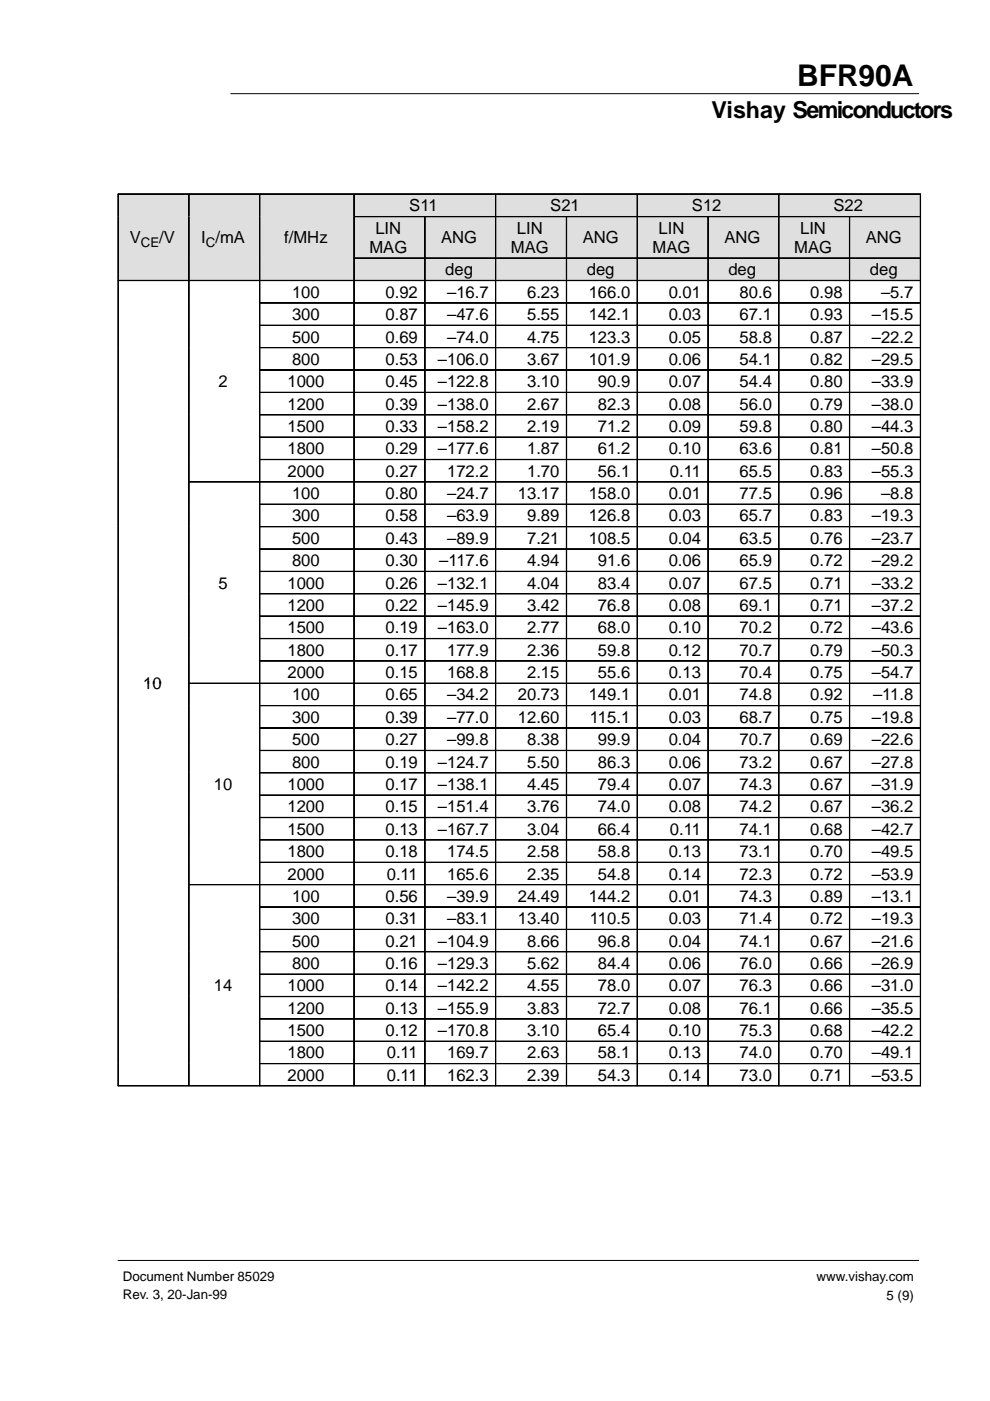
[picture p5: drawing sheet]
<svg xmlns="http://www.w3.org/2000/svg" width="210mm" height="297mm" viewBox="0 0 210 297" stroke-linecap="round" stroke-linejoin="round" font-family="sans-serif">
<defs><g id="words">
<text font-size="6.3" x="169" y="18.2">BFR90A</text>
<text font-size="4.9" x="150.8" y="25">Vishay Semiconductors</text>
<g font-size="3.5">
<text x="86.8" y="44.8">S11</text>
<text x="116.7" y="44.8">S21</text>
<text x="146.7" y="44.8">S12</text>
<text x="176.7" y="44.8">S22</text>
<text x="27.5" y="51.6">V</text>
<text x="33.8" y="51.6">/V</text>
<text x="42.7" y="51.6">I /mA</text>
<text x="60.3" y="51.6">f/MHz</text>
<text x="78.3" y="53.7">MAG</text>
<text x="79.6" y="49.6">LIN</text>
<text x="93.5" y="51.6">ANG</text>
<text x="108.3" y="53.7">MAG</text>
<text x="109.6" y="49.6">LIN</text>
<text x="123.6" y="51.6">ANG</text>
<text x="138.4" y="53.7">MAG</text>
<text x="139.6" y="49.6">LIN</text>
<text x="153.6" y="51.6">ANG</text>
<text x="168.4" y="53.7">MAG</text>
<text x="169.6" y="49.6">LIN</text>
<text x="183.6" y="51.6">ANG</text>
<text x="94.4" y="58.4">deg</text>
<text x="124.4" y="58.4">deg</text>
<text x="154.4" y="58.4">deg</text>
<text x="184.4" y="58.4">deg</text>
<text x="61.9" y="63.1">100</text>
<text x="81.7" y="63.1">0.92</text>
<text x="94.8" y="63.1">–16.7</text>
<text x="111.8" y="63.1">6.23</text>
<text x="124.8" y="63.1">166.0</text>
<text x="141.8" y="63.1">0.01</text>
<text x="156.8" y="63.1">80.6</text>
<text x="171.8" y="63.1">0.98</text>
<text x="186.8" y="63.1">–5.7</text>
<text x="61.9" y="67.9">300</text>
<text x="81.7" y="67.9">0.87</text>
<text x="94.8" y="67.9">–47.6</text>
<text x="111.8" y="67.9">5.55</text>
<text x="124.8" y="67.9">142.1</text>
<text x="141.8" y="67.9">0.03</text>
<text x="156.8" y="67.9">67.1</text>
<text x="171.8" y="67.9">0.93</text>
<text x="184.8" y="67.9">–15.5</text>
<text x="61.9" y="72.6">500</text>
<text x="61.9" y="77.4">800</text>
<text x="81.7" y="72.6">0.69</text>
<text x="81.7" y="77.4">0.53</text>
<text x="92.8" y="77.4">–106.0</text>
<text x="94.8" y="72.6">–74.0</text>
<text x="111.8" y="72.6">4.75</text>
<text x="111.8" y="77.4">3.67</text>
<text x="124.8" y="72.6">123.3</text>
<text x="124.8" y="77.4">101.9</text>
<text x="141.8" y="72.6">0.05</text>
<text x="141.8" y="77.4">0.06</text>
<text x="156.8" y="72.6">58.8</text>
<text x="156.8" y="77.4">54.1</text>
<text x="171.8" y="72.6">0.87</text>
<text x="171.8" y="77.4">0.82</text>
<text x="184.8" y="72.6">–22.2</text>
<text x="184.8" y="77.4">–29.5</text>
<text x="46.3" y="82.1">2</text>
<text x="60.9" y="82.1">1000</text>
<text x="81.7" y="82.1">0.45</text>
<text x="92.8" y="82.1">–122.8</text>
<text x="111.8" y="82.1">3.10</text>
<text x="126.8" y="82.1">90.9</text>
<text x="141.8" y="82.1">0.07</text>
<text x="156.8" y="82.1">54.4</text>
<text x="171.8" y="82.1">0.80</text>
<text x="184.8" y="82.1">–33.9</text>
<text x="60.9" y="86.8">1200</text>
<text x="81.7" y="86.8">0.39</text>
<text x="92.8" y="86.8">–138.0</text>
<text x="111.8" y="86.8">2.67</text>
<text x="126.8" y="86.8">82.3</text>
<text x="141.8" y="86.8">0.08</text>
<text x="156.8" y="86.8">56.0</text>
<text x="171.8" y="86.8">0.79</text>
<text x="184.8" y="86.8">–38.0</text>
<text x="60.9" y="91.6">1500</text>
<text x="81.7" y="91.6">0.33</text>
<text x="92.8" y="91.6">–158.2</text>
<text x="111.8" y="91.6">2.19</text>
<text x="126.8" y="91.6">71.2</text>
<text x="141.8" y="91.6">0.09</text>
<text x="156.8" y="91.6">59.8</text>
<text x="171.8" y="91.6">0.80</text>
<text x="184.8" y="91.6">–44.3</text>
<text x="60.9" y="96.3">1800</text>
<text x="60.9" y="101.1">2000</text>
<text x="81.7" y="96.3">0.29</text>
<text x="81.7" y="101.1">0.27</text>
<text x="92.8" y="96.3">–177.6</text>
<text x="94.8" y="101.1">172.2</text>
<text x="111.8" y="96.3">1.87</text>
<text x="111.8" y="101.1">1.70</text>
<text x="126.8" y="96.3">61.2</text>
<text x="126.8" y="101.1">56.1</text>
<text x="141.8" y="96.3">0.10</text>
<text x="142" y="101.1">0.11</text>
<text x="156.8" y="96.3">63.6</text>
<text x="156.8" y="101.1">65.5</text>
<text x="171.8" y="96.3">0.81</text>
<text x="171.8" y="101.1">0.83</text>
<text x="184.8" y="96.3">–50.8</text>
<text x="184.8" y="101.1">–55.3</text>
<text x="61.9" y="105.8">100</text>
<text x="81.7" y="105.8">0.80</text>
<text x="94.8" y="105.8">–24.7</text>
<text x="109.8" y="105.8">13.17</text>
<text x="124.8" y="105.8">158.0</text>
<text x="141.8" y="105.8">0.01</text>
<text x="156.8" y="105.8">77.5</text>
<text x="171.8" y="105.8">0.96</text>
<text x="186.8" y="105.8">–8.8</text>
<text x="61.9" y="110.6">300</text>
<text x="81.7" y="110.6">0.58</text>
<text x="94.8" y="110.6">–63.9</text>
<text x="111.8" y="110.6">9.89</text>
<text x="124.8" y="110.6">126.8</text>
<text x="141.8" y="110.6">0.03</text>
<text x="156.8" y="110.6">65.7</text>
<text x="171.8" y="110.6">0.83</text>
<text x="184.8" y="110.6">–19.3</text>
<text x="61.9" y="115.3">500</text>
<text x="81.7" y="115.3">0.43</text>
<text x="94.8" y="115.3">–89.9</text>
<text x="111.8" y="115.3">7.21</text>
<text x="124.8" y="115.3">108.5</text>
<text x="141.8" y="115.3">0.04</text>
<text x="156.8" y="115.3">63.5</text>
<text x="171.8" y="115.3">0.76</text>
<text x="184.8" y="115.3">–23.7</text>
<text x="46.3" y="124.8">5</text>
<text x="60.9" y="124.8">1000</text>
<text x="61.9" y="120.1">800</text>
<text x="81.7" y="120.1">0.30</text>
<text x="81.7" y="124.8">0.26</text>
<text x="92.8" y="124.8">–132.1</text>
<text x="93.1" y="120.1">–117.6</text>
<text x="111.8" y="120.1">4.94</text>
<text x="111.8" y="124.8">4.04</text>
<text x="126.8" y="120.1">91.6</text>
<text x="126.8" y="124.8">83.4</text>
<text x="141.8" y="120.1">0.06</text>
<text x="141.8" y="124.8">0.07</text>
<text x="156.8" y="120.1">65.9</text>
<text x="156.8" y="124.8">67.5</text>
<text x="171.8" y="120.1">0.72</text>
<text x="171.8" y="124.8">0.71</text>
<text x="184.8" y="120.1">–29.2</text>
<text x="184.8" y="124.8">–33.2</text>
<text x="60.9" y="129.5">1200</text>
<text x="81.7" y="129.5">0.22</text>
<text x="92.8" y="129.5">–145.9</text>
<text x="111.8" y="129.5">3.42</text>
<text x="126.8" y="129.5">76.8</text>
<text x="141.8" y="129.5">0.08</text>
<text x="156.8" y="129.5">69.1</text>
<text x="171.8" y="129.5">0.71</text>
<text x="184.8" y="129.5">–37.2</text>
<text x="60.9" y="134.3">1500</text>
<text x="81.7" y="134.3">0.19</text>
<text x="92.8" y="134.3">–163.0</text>
<text x="111.8" y="134.3">2.77</text>
<text x="126.8" y="134.3">68.0</text>
<text x="141.8" y="134.3">0.10</text>
<text x="156.8" y="134.3">70.2</text>
<text x="171.8" y="134.3">0.72</text>
<text x="184.8" y="134.3">–43.6</text>
<text x="60.9" y="139">1800</text>
<text x="60.9" y="143.8">2000</text>
<text x="81.7" y="139">0.17</text>
<text x="81.7" y="143.8">0.15</text>
<text x="94.8" y="139">177.9</text>
<text x="94.8" y="143.8">168.8</text>
<text x="111.8" y="139">2.36</text>
<text x="111.8" y="143.8">2.15</text>
<text x="126.8" y="139">59.8</text>
<text x="126.8" y="143.8">55.6</text>
<text x="141.8" y="139">0.12</text>
<text x="141.8" y="143.8">0.13</text>
<text x="156.8" y="139">70.7</text>
<text x="156.8" y="143.8">70.4</text>
<text x="171.8" y="139">0.79</text>
<text x="171.8" y="143.8">0.75</text>
<text x="184.8" y="139">–50.3</text>
<text x="184.8" y="143.8">–54.7</text>
<text x="30.3" y="146.2">10</text>
<text x="61.9" y="148.5">100</text>
<text x="81.7" y="148.5">0.65</text>
<text x="94.8" y="148.5">–34.2</text>
<text x="109.8" y="148.5">20.73</text>
<text x="124.8" y="148.5">149.1</text>
<text x="141.8" y="148.5">0.01</text>
<text x="156.8" y="148.5">74.8</text>
<text x="171.8" y="148.5">0.92</text>
<text x="185.1" y="148.5">–11.8</text>
<text x="61.9" y="153.3">300</text>
<text x="81.7" y="153.3">0.39</text>
<text x="94.8" y="153.3">–77.0</text>
<text x="109.8" y="153.3">12.60</text>
<text x="125.1" y="153.3">115.1</text>
<text x="141.8" y="153.3">0.03</text>
<text x="156.8" y="153.3">68.7</text>
<text x="171.8" y="153.3">0.75</text>
<text x="184.8" y="153.3">–19.8</text>
<text x="61.9" y="158">500</text>
<text x="81.7" y="158">0.27</text>
<text x="94.8" y="158">–99.8</text>
<text x="111.8" y="158">8.38</text>
<text x="126.8" y="158">99.9</text>
<text x="141.8" y="158">0.04</text>
<text x="156.8" y="158">70.7</text>
<text x="171.8" y="158">0.69</text>
<text x="184.8" y="158">–22.6</text>
<text x="45.3" y="167.5">10</text>
<text x="60.9" y="167.5">1000</text>
<text x="61.9" y="162.8">800</text>
<text x="81.7" y="162.8">0.19</text>
<text x="81.7" y="167.5">0.17</text>
<text x="92.8" y="162.8">–124.7</text>
<text x="92.8" y="167.5">–138.1</text>
<text x="111.8" y="162.8">5.50</text>
<text x="111.8" y="167.5">4.45</text>
<text x="126.8" y="162.8">86.3</text>
<text x="126.8" y="167.5">79.4</text>
<text x="141.8" y="162.8">0.06</text>
<text x="141.8" y="167.5">0.07</text>
<text x="156.8" y="162.8">73.2</text>
<text x="156.8" y="167.5">74.3</text>
<text x="171.8" y="162.8">0.67</text>
<text x="171.8" y="167.5">0.67</text>
<text x="184.8" y="162.8">–27.8</text>
<text x="184.8" y="167.5">–31.9</text>
<text x="60.9" y="172.2">1200</text>
<text x="81.7" y="172.2">0.15</text>
<text x="92.8" y="172.2">–151.4</text>
<text x="111.8" y="172.2">3.76</text>
<text x="126.8" y="172.2">74.0</text>
<text x="141.8" y="172.2">0.08</text>
<text x="156.8" y="172.2">74.2</text>
<text x="171.8" y="172.2">0.67</text>
<text x="184.8" y="172.2">–36.2</text>
<text x="60.9" y="177">1500</text>
<text x="81.7" y="177">0.13</text>
<text x="92.8" y="177">–167.7</text>
<text x="111.8" y="177">3.04</text>
<text x="126.8" y="177">66.4</text>
<text x="142" y="177">0.11</text>
<text x="156.8" y="177">74.1</text>
<text x="171.8" y="177">0.68</text>
<text x="184.8" y="177">–42.7</text>
<text x="60.9" y="181.7">1800</text>
<text x="81.7" y="181.7">0.18</text>
<text x="94.8" y="181.7">174.5</text>
<text x="111.8" y="181.7">2.58</text>
<text x="126.8" y="181.7">58.8</text>
<text x="141.8" y="181.7">0.13</text>
<text x="156.8" y="181.7">73.1</text>
<text x="171.8" y="181.7">0.70</text>
<text x="184.8" y="181.7">–49.5</text>
<text x="60.9" y="186.5">2000</text>
<text x="61.9" y="191.2">100</text>
<text x="81.7" y="191.2">0.56</text>
<text x="82" y="186.5">0.11</text>
<text x="94.8" y="186.5">165.6</text>
<text x="94.8" y="191.2">–39.9</text>
<text x="109.8" y="191.2">24.49</text>
<text x="111.8" y="186.5">2.35</text>
<text x="124.8" y="191.2">144.2</text>
<text x="126.8" y="186.5">54.8</text>
<text x="141.8" y="186.5">0.14</text>
<text x="141.8" y="191.2">0.01</text>
<text x="156.8" y="186.5">72.3</text>
<text x="156.8" y="191.2">74.3</text>
<text x="171.8" y="186.5">0.72</text>
<text x="171.8" y="191.2">0.89</text>
<text x="184.8" y="186.5">–53.9</text>
<text x="184.8" y="191.2">–13.1</text>
<text x="61.9" y="196">300</text>
<text x="81.7" y="196">0.31</text>
<text x="94.8" y="196">–83.1</text>
<text x="109.8" y="196">13.40</text>
<text x="125.1" y="196">110.5</text>
<text x="141.8" y="196">0.03</text>
<text x="156.8" y="196">71.4</text>
<text x="171.8" y="196">0.72</text>
<text x="184.8" y="196">–19.3</text>
<text x="61.9" y="200.7">500</text>
<text x="81.7" y="200.7">0.21</text>
<text x="92.8" y="200.7">–104.9</text>
<text x="111.8" y="200.7">8.66</text>
<text x="126.8" y="200.7">96.8</text>
<text x="141.8" y="200.7">0.04</text>
<text x="156.8" y="200.7">74.1</text>
<text x="171.8" y="200.7">0.67</text>
<text x="184.8" y="200.7">–21.6</text>
<text x="61.9" y="205.4">800</text>
<text x="81.7" y="205.4">0.16</text>
<text x="92.8" y="205.4">–129.3</text>
<text x="111.8" y="205.4">5.62</text>
<text x="126.8" y="205.4">84.4</text>
<text x="141.8" y="205.4">0.06</text>
<text x="156.8" y="205.4">76.0</text>
<text x="171.8" y="205.4">0.66</text>
<text x="184.8" y="205.4">–26.9</text>
<text x="45.3" y="210.2">14</text>
<text x="60.9" y="210.2">1000</text>
<text x="60.9" y="214.9">1200</text>
<text x="81.7" y="210.2">0.14</text>
<text x="81.7" y="214.9">0.13</text>
<text x="92.8" y="210.2">–142.2</text>
<text x="92.8" y="214.9">–155.9</text>
<text x="111.8" y="210.2">4.55</text>
<text x="111.8" y="214.9">3.83</text>
<text x="126.8" y="210.2">78.0</text>
<text x="126.8" y="214.9">72.7</text>
<text x="141.8" y="210.2">0.07</text>
<text x="141.8" y="214.9">0.08</text>
<text x="156.8" y="210.2">76.3</text>
<text x="156.8" y="214.9">76.1</text>
<text x="171.8" y="210.2">0.66</text>
<text x="171.8" y="214.9">0.66</text>
<text x="184.8" y="210.2">–31.0</text>
<text x="184.8" y="214.9">–35.5</text>
<text x="60.9" y="219.7">1500</text>
<text x="81.7" y="219.7">0.12</text>
<text x="92.8" y="219.7">–170.8</text>
<text x="111.8" y="219.7">3.10</text>
<text x="126.8" y="219.7">65.4</text>
<text x="141.8" y="219.7">0.10</text>
<text x="156.8" y="219.7">75.3</text>
<text x="171.8" y="219.7">0.68</text>
<text x="184.8" y="219.7">–42.2</text>
<text x="60.9" y="224.4">1800</text>
<text x="82" y="224.4">0.11</text>
<text x="94.8" y="224.4">169.7</text>
<text x="111.8" y="224.4">2.63</text>
<text x="126.8" y="224.4">58.1</text>
<text x="141.8" y="224.4">0.13</text>
<text x="156.8" y="224.4">74.0</text>
<text x="171.8" y="224.4">0.70</text>
<text x="184.8" y="224.4">–49.1</text>
<text x="60.9" y="229.2">2000</text>
<text x="82" y="229.2">0.11</text>
<text x="94.8" y="229.2">162.3</text>
<text x="111.8" y="229.2">2.39</text>
<text x="126.8" y="229.2">54.3</text>
<text x="141.8" y="229.2">0.14</text>
<text x="156.8" y="229.2">73.0</text>
<text x="171.8" y="229.2">0.71</text>
<text x="184.8" y="229.2">–53.5</text>
</g>
<g font-size="2.8">
<text x="29.9" y="52.4">CE</text>
<text x="43.6" y="52.4">C</text>
<text x="26" y="275.5">Rev. 3, 20-Jan-99</text>
<text x="26" y="271.6">Document Number 85029</text>
<text x="173.1" y="271.6">www.vishay.com</text>
<text x="188" y="275.5">5 (9)</text>
</g>
</g></defs>
<path d="M48.9 19.9h145.9M25 267.2h169.8" fill="none" stroke="#000" stroke-width=".21"/>
<path d="M25 41.1h15v4.8h-15z" fill-rule="evenodd" fill="#dfdfdf"/>
<g fill="#000" stroke="#000" stroke-width=".21">
<path d="M25 41.1l.1 4.8z" fill-rule="evenodd"/>
<path d="M25 41.1l15 .1z" fill-rule="evenodd"/>
</g>
<path d="M40 41.1h15v4.8h-15z" fill-rule="evenodd" fill="#dfdfdf"/>
<g fill="#000" stroke="#000" stroke-width=".21">
<path d="M40 41.1l.1 4.8z" fill-rule="evenodd"/>
<path d="M40 41.1l15 .1z" fill-rule="evenodd"/>
</g>
<path d="M55 41.1h20.1v4.8h-20.1z" fill-rule="evenodd" fill="#dfdfdf"/>
<g fill="#000" stroke="#000" stroke-width=".21">
<path d="M55 41.1l.1 4.8z" fill-rule="evenodd"/>
<path d="M55 41.1l20 .1z" fill-rule="evenodd"/>
</g>
<path d="M75 41.1h30.1v4.8h-30.1z" fill-rule="evenodd" fill="#dfdfdf"/>
<g fill="#000" stroke="#000" stroke-width=".21">
<path d="M75 41.1l.1 4.8z" fill-rule="evenodd"/>
<path d="M75 41.1l30 .1z" fill-rule="evenodd"/>
</g>
<path d="M105.1 41.1h30v4.8h-30z" fill-rule="evenodd" fill="#dfdfdf"/>
<g fill="#000" stroke="#000" stroke-width=".21">
<path d="M105.1 41.1v4.8z" fill-rule="evenodd"/>
<path d="M105.1 41.1l30 .1z" fill-rule="evenodd"/>
</g>
<path d="M135.1 41.1h30v4.8h-30z" fill-rule="evenodd" fill="#dfdfdf"/>
<g fill="#000" stroke="#000" stroke-width=".21">
<path d="M135.1 41.1v4.8z" fill-rule="evenodd"/>
<path d="M135.1 41.1l30 .1z" fill-rule="evenodd"/>
</g>
<path d="M165.1 41.1h30v4.8h-30z" fill-rule="evenodd" fill="#dfdfdf"/>
<g fill="#000" stroke="#000" stroke-width=".21">
<path d="M165.1 41.1l.1 4.8z" fill-rule="evenodd"/>
<path d="M165.1 41.1l30.1 .1z" fill-rule="evenodd"/>
<path d="M195.1 41.1l.1 4.8z" fill-rule="evenodd"/>
</g>
<path d="M25 45.9h15v8.8h-15z" fill-rule="evenodd" fill="#dfdfdf"/>
<path d="M25 45.9l.1 8.8z" fill-rule="evenodd" fill="#000" stroke="#000" stroke-width=".21"/>
<path d="M40 45.9h15v8.8h-15z" fill-rule="evenodd" fill="#dfdfdf"/>
<path d="M40 45.9l.1 8.8z" fill-rule="evenodd" fill="#000" stroke="#000" stroke-width=".21"/>
<path d="M55 45.9h20.1v8.8h-20.1z" fill-rule="evenodd" fill="#dfdfdf"/>
<path d="M55 45.9l.1 8.8z" fill-rule="evenodd" fill="#000" stroke="#000" stroke-width=".21"/>
<path d="M75 45.9h15v8.8h-15z" fill-rule="evenodd" fill="#dfdfdf"/>
<g fill="#000" stroke="#000" stroke-width=".21">
<path d="M75 45.9l.1 8.8z" fill-rule="evenodd"/>
<path d="M75 45.9l15 .1z" fill-rule="evenodd"/>
</g>
<path d="M90.1 45.9h15v8.8h-15z" fill-rule="evenodd" fill="#dfdfdf"/>
<g fill="#000" stroke="#000" stroke-width=".21">
<path d="M90.1 45.9v8.8z" fill-rule="evenodd"/>
<path d="M90.1 45.9l14.9 .1z" fill-rule="evenodd"/>
</g>
<path d="M105.1 45.9h15v8.8h-15z" fill-rule="evenodd" fill="#dfdfdf"/>
<g fill="#000" stroke="#000" stroke-width=".21">
<path d="M105.1 45.9v8.8z" fill-rule="evenodd"/>
<path d="M105.1 45.9l15 .1z" fill-rule="evenodd"/>
</g>
<path d="M120.1 45.9h15v8.8h-15z" fill-rule="evenodd" fill="#dfdfdf"/>
<g fill="#000" stroke="#000" stroke-width=".21">
<path d="M120.1 45.9v8.8z" fill-rule="evenodd"/>
<path d="M120.1 45.9l15 .1z" fill-rule="evenodd"/>
</g>
<path d="M135.1 45.9h15v8.8h-15z" fill-rule="evenodd" fill="#dfdfdf"/>
<g fill="#000" stroke="#000" stroke-width=".21">
<path d="M135.1 45.9v8.8z" fill-rule="evenodd"/>
<path d="M135.1 45.9l15 .1z" fill-rule="evenodd"/>
</g>
<path d="M150.1 45.9h15v8.8h-15z" fill-rule="evenodd" fill="#dfdfdf"/>
<g fill="#000" stroke="#000" stroke-width=".21">
<path d="M150.1 45.9l.1 8.8z" fill-rule="evenodd"/>
<path d="M150.1 45.9l15 .1z" fill-rule="evenodd"/>
</g>
<path d="M165.1 45.9h15v8.8h-15z" fill-rule="evenodd" fill="#dfdfdf"/>
<g fill="#000" stroke="#000" stroke-width=".21">
<path d="M165.1 45.9l.1 8.8z" fill-rule="evenodd"/>
<path d="M165.1 45.9l15 .1z" fill-rule="evenodd"/>
</g>
<path d="M180.1 45.9h15v8.8h-15z" fill-rule="evenodd" fill="#dfdfdf"/>
<g fill="#000" stroke="#000" stroke-width=".21">
<path d="M180.1 45.9l.1 8.8z" fill-rule="evenodd"/>
<path d="M180.1 45.9l15.1 .1z" fill-rule="evenodd"/>
<path d="M195.1 45.9l.1 8.8z" fill-rule="evenodd"/>
</g>
<path d="M25 54.7h15v4.7h-15z" fill-rule="evenodd" fill="#dfdfdf"/>
<path d="M25 54.7l.1 4.7z" fill-rule="evenodd" fill="#000" stroke="#000" stroke-width=".21"/>
<path d="M40 54.7h15v4.7h-15z" fill-rule="evenodd" fill="#dfdfdf"/>
<path d="M40 54.7l.1 4.7z" fill-rule="evenodd" fill="#000" stroke="#000" stroke-width=".21"/>
<path d="M55 54.7h20.1v4.7h-20.1z" fill-rule="evenodd" fill="#dfdfdf"/>
<path d="M55 54.7l.1 4.7z" fill-rule="evenodd" fill="#000" stroke="#000" stroke-width=".21"/>
<path d="M75 54.7h15v4.7h-15z" fill-rule="evenodd" fill="#dfdfdf"/>
<g fill="#000" stroke="#000" stroke-width=".21">
<path d="M75 54.7l.1 4.7z" fill-rule="evenodd"/>
<path d="M75 54.7l15 .1z" fill-rule="evenodd"/>
</g>
<path d="M90.1 54.7h15v4.7h-15z" fill-rule="evenodd" fill="#dfdfdf"/>
<g fill="#000" stroke="#000" stroke-width=".21">
<path d="M90.1 54.7v4.7z" fill-rule="evenodd"/>
<path d="M90.1 54.7l14.9 .1z" fill-rule="evenodd"/>
</g>
<path d="M105.1 54.7h15v4.7h-15z" fill-rule="evenodd" fill="#dfdfdf"/>
<g fill="#000" stroke="#000" stroke-width=".21">
<path d="M105.1 54.7v4.7z" fill-rule="evenodd"/>
<path d="M105.1 54.7l15 .1z" fill-rule="evenodd"/>
</g>
<path d="M120.1 54.7h15v4.7h-15z" fill-rule="evenodd" fill="#dfdfdf"/>
<g fill="#000" stroke="#000" stroke-width=".21">
<path d="M120.1 54.7v4.7z" fill-rule="evenodd"/>
<path d="M120.1 54.7l15 .1z" fill-rule="evenodd"/>
</g>
<path d="M135.1 54.7h15v4.7h-15z" fill-rule="evenodd" fill="#dfdfdf"/>
<g fill="#000" stroke="#000" stroke-width=".21">
<path d="M135.1 54.7v4.7z" fill-rule="evenodd"/>
<path d="M135.1 54.7l15 .1z" fill-rule="evenodd"/>
</g>
<path d="M150.1 54.7h15v4.7h-15z" fill-rule="evenodd" fill="#dfdfdf"/>
<g fill="#000" stroke="#000" stroke-width=".21">
<path d="M150.1 54.7l.1 4.7z" fill-rule="evenodd"/>
<path d="M150.1 54.7l15 .1z" fill-rule="evenodd"/>
</g>
<path d="M165.1 54.7h15v4.7h-15z" fill-rule="evenodd" fill="#dfdfdf"/>
<g fill="#000" stroke="#000" stroke-width=".21">
<path d="M165.1 54.7l.1 4.7z" fill-rule="evenodd"/>
<path d="M165.1 54.7l15 .1z" fill-rule="evenodd"/>
</g>
<path d="M180.1 54.7h15v4.7h-15z" fill-rule="evenodd" fill="#dfdfdf"/>
<g fill="#000" stroke="#000" stroke-width=".21">
<path d="M25 59.4l.1 4.8z" fill-rule="evenodd"/>
<path d="M25 59.4l15 .1z" fill-rule="evenodd"/>
<path d="M40 59.4l.1 4.8z" fill-rule="evenodd"/>
<path d="M40 59.4l15 .1z" fill-rule="evenodd"/>
<path d="M55 59.4l.1 4.8z" fill-rule="evenodd"/>
<path d="M55 59.4l20 .1z" fill-rule="evenodd"/>
<path d="M75 59.4l.1 4.8z" fill-rule="evenodd"/>
<path d="M75 59.4l15 .1z" fill-rule="evenodd"/>
<path d="M90.1 59.4v4.8z" fill-rule="evenodd"/>
<path d="M90.1 59.4l14.9 .1z" fill-rule="evenodd"/>
<path d="M105.1 59.4v4.8z" fill-rule="evenodd"/>
<path d="M105.1 59.4l15 .1z" fill-rule="evenodd"/>
<path d="M120.1 59.4v4.8z" fill-rule="evenodd"/>
<path d="M120.1 59.4l15 .1z" fill-rule="evenodd"/>
<path d="M135.1 59.4v4.8z" fill-rule="evenodd"/>
<path d="M135.1 59.4l15 .1z" fill-rule="evenodd"/>
<path d="M150.1 59.4l.1 4.8z" fill-rule="evenodd"/>
<path d="M150.1 59.4l15 .1z" fill-rule="evenodd"/>
<path d="M165.1 59.4l.1 4.8z" fill-rule="evenodd"/>
<path d="M165.1 59.4l15 .1z" fill-rule="evenodd"/>
<path d="M180.1 54.7l.1 4.7z" fill-rule="evenodd"/>
<path d="M180.1 54.7l15.1 .1z" fill-rule="evenodd"/>
<path d="M180.1 59.4l.1 4.8z" fill-rule="evenodd"/>
<path d="M180.1 59.4l15.1 .1z" fill-rule="evenodd"/>
<path d="M195.1 54.7l.1 4.7z" fill-rule="evenodd"/>
<path d="M195.1 59.4l.1 4.8z" fill-rule="evenodd"/>
<path d="M25 64.2l.1 4.7z" fill-rule="evenodd"/>
<path d="M25 68.9l.1 4.8z" fill-rule="evenodd"/>
<path d="M25 73.7l.1 4.7z" fill-rule="evenodd"/>
<path d="M25 78.4l.1 4.7z" fill-rule="evenodd"/>
<path d="M40 64.2l.1 4.7z" fill-rule="evenodd"/>
<path d="M40 68.9l.1 4.8z" fill-rule="evenodd"/>
<path d="M40 73.7l.1 4.7z" fill-rule="evenodd"/>
<path d="M40 78.4l.1 4.7z" fill-rule="evenodd"/>
<path d="M55 64.2l.1 4.7z" fill-rule="evenodd"/>
<path d="M55 64.2l20 .1z" fill-rule="evenodd"/>
<path d="M55 68.9l.1 4.8z" fill-rule="evenodd"/>
<path d="M55 68.9l20 .1z" fill-rule="evenodd"/>
<path d="M55 73.7l.1 4.7z" fill-rule="evenodd"/>
<path d="M55 73.7h20z" fill-rule="evenodd"/>
<path d="M55 78.4l.1 4.7z" fill-rule="evenodd"/>
<path d="M55 78.4l20 .1z" fill-rule="evenodd"/>
<path d="M75 64.2l.1 4.7z" fill-rule="evenodd"/>
<path d="M75 64.2l15 .1z" fill-rule="evenodd"/>
<path d="M75 68.9l.1 4.8z" fill-rule="evenodd"/>
<path d="M75 68.9l15 .1z" fill-rule="evenodd"/>
<path d="M75 73.7l.1 4.7z" fill-rule="evenodd"/>
<path d="M75 73.7h15z" fill-rule="evenodd"/>
<path d="M75 78.4l.1 4.7z" fill-rule="evenodd"/>
<path d="M75 78.4l15 .1z" fill-rule="evenodd"/>
<path d="M90.1 64.2v4.7z" fill-rule="evenodd"/>
<path d="M90.1 64.2l14.9 .1z" fill-rule="evenodd"/>
<path d="M90.1 68.9v4.8z" fill-rule="evenodd"/>
<path d="M90.1 68.9l14.9 .1z" fill-rule="evenodd"/>
<path d="M90.1 73.7v4.7z" fill-rule="evenodd"/>
<path d="M90.1 73.7h14.9z" fill-rule="evenodd"/>
<path d="M90.1 78.4v4.7z" fill-rule="evenodd"/>
<path d="M90.1 78.4l14.9 .1z" fill-rule="evenodd"/>
<path d="M105.1 64.2v4.7z" fill-rule="evenodd"/>
<path d="M105.1 64.2l15 .1z" fill-rule="evenodd"/>
<path d="M105.1 68.9v4.8z" fill-rule="evenodd"/>
<path d="M105.1 68.9l15 .1z" fill-rule="evenodd"/>
<path d="M105.1 73.7v4.7z" fill-rule="evenodd"/>
<path d="M105.1 73.7h15z" fill-rule="evenodd"/>
<path d="M105.1 78.4v4.7z" fill-rule="evenodd"/>
<path d="M105.1 78.4l15 .1z" fill-rule="evenodd"/>
<path d="M120.1 64.2v4.7z" fill-rule="evenodd"/>
<path d="M120.1 64.2l15 .1z" fill-rule="evenodd"/>
<path d="M120.1 68.9v4.8z" fill-rule="evenodd"/>
<path d="M120.1 68.9l15 .1z" fill-rule="evenodd"/>
<path d="M120.1 73.7v4.7z" fill-rule="evenodd"/>
<path d="M120.1 73.7h15z" fill-rule="evenodd"/>
<path d="M120.1 78.4v4.7z" fill-rule="evenodd"/>
<path d="M120.1 78.4l15 .1z" fill-rule="evenodd"/>
<path d="M135.1 64.2v4.7z" fill-rule="evenodd"/>
<path d="M135.1 64.2l15 .1z" fill-rule="evenodd"/>
<path d="M135.1 68.9v4.8z" fill-rule="evenodd"/>
<path d="M135.1 68.9l15 .1z" fill-rule="evenodd"/>
<path d="M135.1 73.7v4.7z" fill-rule="evenodd"/>
<path d="M135.1 73.7h15z" fill-rule="evenodd"/>
<path d="M135.1 78.4v4.7z" fill-rule="evenodd"/>
<path d="M135.1 78.4l15 .1z" fill-rule="evenodd"/>
<path d="M150.1 64.2l.1 4.7z" fill-rule="evenodd"/>
<path d="M150.1 64.2l15 .1z" fill-rule="evenodd"/>
<path d="M150.1 68.9l.1 4.8z" fill-rule="evenodd"/>
<path d="M150.1 68.9l15 .1z" fill-rule="evenodd"/>
<path d="M150.1 73.7l.1 4.7z" fill-rule="evenodd"/>
<path d="M150.1 73.7h15z" fill-rule="evenodd"/>
<path d="M150.1 78.4l.1 4.7z" fill-rule="evenodd"/>
<path d="M150.1 78.4l15 .1z" fill-rule="evenodd"/>
<path d="M165.1 64.2l.1 4.7z" fill-rule="evenodd"/>
<path d="M165.1 64.2l15 .1z" fill-rule="evenodd"/>
<path d="M165.1 68.9l.1 4.8z" fill-rule="evenodd"/>
<path d="M165.1 68.9l15 .1z" fill-rule="evenodd"/>
<path d="M165.1 73.7l.1 4.7z" fill-rule="evenodd"/>
<path d="M165.1 73.7h15z" fill-rule="evenodd"/>
<path d="M165.1 78.4l.1 4.7z" fill-rule="evenodd"/>
<path d="M165.1 78.4l15 .1z" fill-rule="evenodd"/>
<path d="M180.1 64.2l.1 4.7z" fill-rule="evenodd"/>
<path d="M180.1 64.2l15.1 .1z" fill-rule="evenodd"/>
<path d="M180.1 68.9l.1 4.8z" fill-rule="evenodd"/>
<path d="M180.1 68.9l15.1 .1z" fill-rule="evenodd"/>
<path d="M180.1 73.7l.1 4.7z" fill-rule="evenodd"/>
<path d="M180.1 73.7h15.1z" fill-rule="evenodd"/>
<path d="M180.1 78.4l.1 4.7z" fill-rule="evenodd"/>
<path d="M180.1 78.4l15.1 .1z" fill-rule="evenodd"/>
<path d="M195.1 64.2l.1 4.7z" fill-rule="evenodd"/>
<path d="M195.1 68.9l.1 4.8z" fill-rule="evenodd"/>
<path d="M195.1 73.7l.1 4.7z" fill-rule="evenodd"/>
<path d="M195.1 78.4l.1 4.7z" fill-rule="evenodd"/>
<path d="M25 83.2l.1 4.7z" fill-rule="evenodd"/>
<path d="M25 87.9l.1 4.7z" fill-rule="evenodd"/>
<path d="M25 92.7l.1 4.7z" fill-rule="evenodd"/>
<path d="M25 97.4l.1 4.7z" fill-rule="evenodd"/>
<path d="M40 83.2l.1 4.7z" fill-rule="evenodd"/>
<path d="M40 87.9l.1 4.7z" fill-rule="evenodd"/>
<path d="M40 92.7l.1 4.7z" fill-rule="evenodd"/>
<path d="M40 97.4l.1 4.7z" fill-rule="evenodd"/>
<path d="M55 83.2l.1 4.7z" fill-rule="evenodd"/>
<path d="M55 83.2h20z" fill-rule="evenodd"/>
<path d="M55 87.9l.1 4.7z" fill-rule="evenodd"/>
<path d="M55 87.9l20 .1z" fill-rule="evenodd"/>
<path d="M55 92.7l.1 4.7z" fill-rule="evenodd"/>
<path d="M55 92.7h20z" fill-rule="evenodd"/>
<path d="M55 97.4l.1 4.7z" fill-rule="evenodd"/>
<path d="M55 97.4l20 .1z" fill-rule="evenodd"/>
<path d="M75 83.2l.1 4.7z" fill-rule="evenodd"/>
<path d="M75 83.2h15z" fill-rule="evenodd"/>
<path d="M75 87.9l.1 4.7z" fill-rule="evenodd"/>
<path d="M75 87.9l15 .1z" fill-rule="evenodd"/>
<path d="M75 92.7l.1 4.7z" fill-rule="evenodd"/>
<path d="M75 92.7h15z" fill-rule="evenodd"/>
<path d="M75 97.4l.1 4.7z" fill-rule="evenodd"/>
<path d="M75 97.4l15 .1z" fill-rule="evenodd"/>
<path d="M90.1 83.2v4.7z" fill-rule="evenodd"/>
<path d="M90.1 83.2h14.9z" fill-rule="evenodd"/>
<path d="M90.1 87.9v4.7z" fill-rule="evenodd"/>
<path d="M90.1 87.9l14.9 .1z" fill-rule="evenodd"/>
<path d="M90.1 92.7v4.7z" fill-rule="evenodd"/>
<path d="M90.1 92.7h14.9z" fill-rule="evenodd"/>
<path d="M90.1 97.4v4.7z" fill-rule="evenodd"/>
<path d="M90.1 97.4l14.9 .1z" fill-rule="evenodd"/>
<path d="M105.1 83.2v4.7z" fill-rule="evenodd"/>
<path d="M105.1 83.2h15z" fill-rule="evenodd"/>
<path d="M105.1 87.9v4.7z" fill-rule="evenodd"/>
<path d="M105.1 87.9l15 .1z" fill-rule="evenodd"/>
<path d="M105.1 92.7v4.7z" fill-rule="evenodd"/>
<path d="M105.1 92.7h15z" fill-rule="evenodd"/>
<path d="M105.1 97.4v4.7z" fill-rule="evenodd"/>
<path d="M105.1 97.4l15 .1z" fill-rule="evenodd"/>
<path d="M120.1 83.2v4.7z" fill-rule="evenodd"/>
<path d="M120.1 83.2h15z" fill-rule="evenodd"/>
<path d="M120.1 87.9v4.7z" fill-rule="evenodd"/>
<path d="M120.1 87.9l15 .1z" fill-rule="evenodd"/>
<path d="M120.1 92.7v4.7z" fill-rule="evenodd"/>
<path d="M120.1 92.7h15z" fill-rule="evenodd"/>
<path d="M120.1 97.4v4.7z" fill-rule="evenodd"/>
<path d="M120.1 97.4l15 .1z" fill-rule="evenodd"/>
<path d="M135.1 83.2v4.7z" fill-rule="evenodd"/>
<path d="M135.1 83.2h15z" fill-rule="evenodd"/>
<path d="M135.1 87.9v4.7z" fill-rule="evenodd"/>
<path d="M135.1 87.9l15 .1z" fill-rule="evenodd"/>
<path d="M135.1 92.7v4.7z" fill-rule="evenodd"/>
<path d="M135.1 92.7h15z" fill-rule="evenodd"/>
<path d="M135.1 97.4v4.7z" fill-rule="evenodd"/>
<path d="M135.1 97.4l15 .1z" fill-rule="evenodd"/>
<path d="M150.1 83.2l.1 4.7z" fill-rule="evenodd"/>
<path d="M150.1 83.2h15z" fill-rule="evenodd"/>
<path d="M150.1 87.9l.1 4.7z" fill-rule="evenodd"/>
<path d="M150.1 87.9l15 .1z" fill-rule="evenodd"/>
<path d="M150.1 92.7l.1 4.7z" fill-rule="evenodd"/>
<path d="M150.1 92.7h15z" fill-rule="evenodd"/>
<path d="M150.1 97.4l.1 4.7z" fill-rule="evenodd"/>
<path d="M150.1 97.4l15 .1z" fill-rule="evenodd"/>
<path d="M165.1 83.2l.1 4.7z" fill-rule="evenodd"/>
<path d="M165.1 83.2h15z" fill-rule="evenodd"/>
<path d="M165.1 87.9l.1 4.7z" fill-rule="evenodd"/>
<path d="M165.1 87.9l15 .1z" fill-rule="evenodd"/>
<path d="M165.1 92.7l.1 4.7z" fill-rule="evenodd"/>
<path d="M165.1 92.7h15z" fill-rule="evenodd"/>
<path d="M165.1 97.4l.1 4.7z" fill-rule="evenodd"/>
<path d="M165.1 97.4l15 .1z" fill-rule="evenodd"/>
<path d="M180.1 83.2l.1 4.7z" fill-rule="evenodd"/>
<path d="M180.1 83.2h15.1z" fill-rule="evenodd"/>
<path d="M180.1 87.9l.1 4.7z" fill-rule="evenodd"/>
<path d="M180.1 87.9l15.1 .1z" fill-rule="evenodd"/>
<path d="M180.1 92.7l.1 4.7z" fill-rule="evenodd"/>
<path d="M180.1 92.7h15.1z" fill-rule="evenodd"/>
<path d="M180.1 97.4l.1 4.7z" fill-rule="evenodd"/>
<path d="M180.1 97.4l15.1 .1z" fill-rule="evenodd"/>
<path d="M195.1 83.2l.1 4.7z" fill-rule="evenodd"/>
<path d="M195.1 87.9l.1 4.7z" fill-rule="evenodd"/>
<path d="M195.1 92.7l.1 4.7z" fill-rule="evenodd"/>
<path d="M195.1 97.4l.1 4.7z" fill-rule="evenodd"/>
<path d="M25 102.1l.1 4.8z" fill-rule="evenodd"/>
<path d="M25 106.9l.1 4.7z" fill-rule="evenodd"/>
<path d="M25 111.6l.1 4.8z" fill-rule="evenodd"/>
<path d="M25 116.4l.1 4.7z" fill-rule="evenodd"/>
<path d="M40 102.1l.1 4.8z" fill-rule="evenodd"/>
<path d="M40 102.1l15 .1z" fill-rule="evenodd"/>
<path d="M40 106.9l.1 4.7z" fill-rule="evenodd"/>
<path d="M40 111.6l.1 4.8z" fill-rule="evenodd"/>
<path d="M40 116.4l.1 4.7z" fill-rule="evenodd"/>
<path d="M55 102.1l.1 4.8z" fill-rule="evenodd"/>
<path d="M55 102.1l20 .1z" fill-rule="evenodd"/>
<path d="M55 106.9l.1 4.7z" fill-rule="evenodd"/>
<path d="M55 106.9h20z" fill-rule="evenodd"/>
<path d="M55 111.6l.1 4.8z" fill-rule="evenodd"/>
<path d="M55 111.6l20 .1z" fill-rule="evenodd"/>
<path d="M55 116.4l.1 4.7z" fill-rule="evenodd"/>
<path d="M55 116.4h20z" fill-rule="evenodd"/>
<path d="M75 102.1l.1 4.8z" fill-rule="evenodd"/>
<path d="M75 102.1l15 .1z" fill-rule="evenodd"/>
<path d="M75 106.9l.1 4.7z" fill-rule="evenodd"/>
<path d="M75 106.9h15z" fill-rule="evenodd"/>
<path d="M75 111.6l.1 4.8z" fill-rule="evenodd"/>
<path d="M75 111.6l15 .1z" fill-rule="evenodd"/>
<path d="M75 116.4l.1 4.7z" fill-rule="evenodd"/>
<path d="M75 116.4h15z" fill-rule="evenodd"/>
<path d="M90.1 102.1v4.8z" fill-rule="evenodd"/>
<path d="M90.1 102.1l14.9 .1z" fill-rule="evenodd"/>
<path d="M90.1 106.9v4.7z" fill-rule="evenodd"/>
<path d="M90.1 106.9h14.9z" fill-rule="evenodd"/>
<path d="M90.1 111.6v4.8z" fill-rule="evenodd"/>
<path d="M90.1 111.6l14.9 .1z" fill-rule="evenodd"/>
<path d="M90.1 116.4v4.7z" fill-rule="evenodd"/>
<path d="M90.1 116.4h14.9z" fill-rule="evenodd"/>
<path d="M105.1 102.1v4.8z" fill-rule="evenodd"/>
<path d="M105.1 102.1l15 .1z" fill-rule="evenodd"/>
<path d="M105.1 106.9v4.7z" fill-rule="evenodd"/>
<path d="M105.1 106.9h15z" fill-rule="evenodd"/>
<path d="M105.1 111.6v4.8z" fill-rule="evenodd"/>
<path d="M105.1 111.6l15 .1z" fill-rule="evenodd"/>
<path d="M105.1 116.4v4.7z" fill-rule="evenodd"/>
<path d="M105.1 116.4h15z" fill-rule="evenodd"/>
<path d="M120.1 102.1v4.8z" fill-rule="evenodd"/>
<path d="M120.1 102.1l15 .1z" fill-rule="evenodd"/>
<path d="M120.1 106.9v4.7z" fill-rule="evenodd"/>
<path d="M120.1 106.9h15z" fill-rule="evenodd"/>
<path d="M120.1 111.6v4.8z" fill-rule="evenodd"/>
<path d="M120.1 111.6l15 .1z" fill-rule="evenodd"/>
<path d="M120.1 116.4v4.7z" fill-rule="evenodd"/>
<path d="M120.1 116.4h15z" fill-rule="evenodd"/>
<path d="M135.1 102.1v4.8z" fill-rule="evenodd"/>
<path d="M135.1 102.1l15 .1z" fill-rule="evenodd"/>
<path d="M135.1 106.9v4.7z" fill-rule="evenodd"/>
<path d="M135.1 106.9h15z" fill-rule="evenodd"/>
<path d="M135.1 111.6v4.8z" fill-rule="evenodd"/>
<path d="M135.1 111.6l15 .1z" fill-rule="evenodd"/>
<path d="M135.1 116.4v4.7z" fill-rule="evenodd"/>
<path d="M135.1 116.4h15z" fill-rule="evenodd"/>
<path d="M150.1 102.1l.1 4.8z" fill-rule="evenodd"/>
<path d="M150.1 102.1l15 .1z" fill-rule="evenodd"/>
<path d="M150.1 106.9l.1 4.7z" fill-rule="evenodd"/>
<path d="M150.1 106.9h15z" fill-rule="evenodd"/>
<path d="M150.1 111.6l.1 4.8z" fill-rule="evenodd"/>
<path d="M150.1 111.6l15 .1z" fill-rule="evenodd"/>
<path d="M150.1 116.4l.1 4.7z" fill-rule="evenodd"/>
<path d="M150.1 116.4h15z" fill-rule="evenodd"/>
<path d="M165.1 102.1l.1 4.8z" fill-rule="evenodd"/>
<path d="M165.1 102.1l15 .1z" fill-rule="evenodd"/>
<path d="M165.1 106.9l.1 4.7z" fill-rule="evenodd"/>
<path d="M165.1 106.9h15z" fill-rule="evenodd"/>
<path d="M165.1 111.6l.1 4.8z" fill-rule="evenodd"/>
<path d="M165.1 111.6l15 .1z" fill-rule="evenodd"/>
<path d="M165.1 116.4l.1 4.7z" fill-rule="evenodd"/>
<path d="M165.1 116.4h15z" fill-rule="evenodd"/>
<path d="M180.1 102.1l.1 4.8z" fill-rule="evenodd"/>
<path d="M180.1 102.1l15.1 .1z" fill-rule="evenodd"/>
<path d="M180.1 106.9l.1 4.7z" fill-rule="evenodd"/>
<path d="M180.1 106.9h15.1z" fill-rule="evenodd"/>
<path d="M180.1 111.6l.1 4.8z" fill-rule="evenodd"/>
<path d="M180.1 111.6l15.1 .1z" fill-rule="evenodd"/>
<path d="M180.1 116.4l.1 4.7z" fill-rule="evenodd"/>
<path d="M180.1 116.4h15.1z" fill-rule="evenodd"/>
<path d="M195.1 102.1l.1 4.8z" fill-rule="evenodd"/>
<path d="M195.1 106.9l.1 4.7z" fill-rule="evenodd"/>
<path d="M195.1 111.6l.1 4.8z" fill-rule="evenodd"/>
<path d="M195.1 116.4l.1 4.7z" fill-rule="evenodd"/>
<path d="M25 121.1l.1 4.7z" fill-rule="evenodd"/>
<path d="M25 125.9l.1 4.7z" fill-rule="evenodd"/>
<path d="M25 130.6l.1 4.7z" fill-rule="evenodd"/>
<path d="M25 135.4l.1 4.7z" fill-rule="evenodd"/>
<path d="M40 121.1l.1 4.7z" fill-rule="evenodd"/>
<path d="M40 125.9l.1 4.7z" fill-rule="evenodd"/>
<path d="M40 130.6l.1 4.7z" fill-rule="evenodd"/>
<path d="M40 135.4l.1 4.7z" fill-rule="evenodd"/>
<path d="M55 121.1l.1 4.7z" fill-rule="evenodd"/>
<path d="M55 121.1l20 .1z" fill-rule="evenodd"/>
<path d="M55 125.9l.1 4.7z" fill-rule="evenodd"/>
<path d="M55 125.9h20z" fill-rule="evenodd"/>
<path d="M55 130.6l.1 4.7z" fill-rule="evenodd"/>
<path d="M55 130.6l20 .1z" fill-rule="evenodd"/>
<path d="M55 135.4l.1 4.7z" fill-rule="evenodd"/>
<path d="M55 135.4h20z" fill-rule="evenodd"/>
<path d="M75 121.1l.1 4.7z" fill-rule="evenodd"/>
<path d="M75 121.1l15 .1z" fill-rule="evenodd"/>
<path d="M75 125.9l.1 4.7z" fill-rule="evenodd"/>
<path d="M75 125.9h15z" fill-rule="evenodd"/>
<path d="M75 130.6l.1 4.7z" fill-rule="evenodd"/>
<path d="M75 130.6l15 .1z" fill-rule="evenodd"/>
<path d="M75 135.4l.1 4.7z" fill-rule="evenodd"/>
<path d="M75 135.4h15z" fill-rule="evenodd"/>
<path d="M90.1 121.1v4.7z" fill-rule="evenodd"/>
<path d="M90.1 121.1l14.9 .1z" fill-rule="evenodd"/>
<path d="M90.1 125.9v4.7z" fill-rule="evenodd"/>
<path d="M90.1 125.9h14.9z" fill-rule="evenodd"/>
<path d="M90.1 130.6v4.7z" fill-rule="evenodd"/>
<path d="M90.1 130.6l14.9 .1z" fill-rule="evenodd"/>
<path d="M90.1 135.4v4.7z" fill-rule="evenodd"/>
<path d="M90.1 135.4h14.9z" fill-rule="evenodd"/>
<path d="M105.1 121.1v4.7z" fill-rule="evenodd"/>
<path d="M105.1 121.1l15 .1z" fill-rule="evenodd"/>
<path d="M105.1 125.9v4.7z" fill-rule="evenodd"/>
<path d="M105.1 125.9h15z" fill-rule="evenodd"/>
<path d="M105.1 130.6v4.7z" fill-rule="evenodd"/>
<path d="M105.1 130.6l15 .1z" fill-rule="evenodd"/>
<path d="M105.1 135.4v4.7z" fill-rule="evenodd"/>
<path d="M105.1 135.4h15z" fill-rule="evenodd"/>
<path d="M120.1 121.1v4.7z" fill-rule="evenodd"/>
<path d="M120.1 121.1l15 .1z" fill-rule="evenodd"/>
<path d="M120.1 125.9v4.7z" fill-rule="evenodd"/>
<path d="M120.1 125.9h15z" fill-rule="evenodd"/>
<path d="M120.1 130.6v4.7z" fill-rule="evenodd"/>
<path d="M120.1 130.6l15 .1z" fill-rule="evenodd"/>
<path d="M120.1 135.4v4.7z" fill-rule="evenodd"/>
<path d="M120.1 135.4h15z" fill-rule="evenodd"/>
<path d="M135.1 121.1v4.7z" fill-rule="evenodd"/>
<path d="M135.1 121.1l15 .1z" fill-rule="evenodd"/>
<path d="M135.1 125.9v4.7z" fill-rule="evenodd"/>
<path d="M135.1 125.9h15z" fill-rule="evenodd"/>
<path d="M135.1 130.6v4.7z" fill-rule="evenodd"/>
<path d="M135.1 130.6l15 .1z" fill-rule="evenodd"/>
<path d="M135.1 135.4v4.7z" fill-rule="evenodd"/>
<path d="M135.1 135.4h15z" fill-rule="evenodd"/>
<path d="M150.1 121.1l.1 4.7z" fill-rule="evenodd"/>
<path d="M150.1 121.1l15 .1z" fill-rule="evenodd"/>
<path d="M150.1 125.9l.1 4.7z" fill-rule="evenodd"/>
<path d="M150.1 125.9h15z" fill-rule="evenodd"/>
<path d="M150.1 130.6l.1 4.7z" fill-rule="evenodd"/>
<path d="M150.1 130.6l15 .1z" fill-rule="evenodd"/>
<path d="M150.1 135.4l.1 4.7z" fill-rule="evenodd"/>
<path d="M150.1 135.4h15z" fill-rule="evenodd"/>
<path d="M165.1 121.1l.1 4.7z" fill-rule="evenodd"/>
<path d="M165.1 121.1l15 .1z" fill-rule="evenodd"/>
<path d="M165.1 125.9l.1 4.7z" fill-rule="evenodd"/>
<path d="M165.1 125.9h15z" fill-rule="evenodd"/>
<path d="M165.1 130.6l.1 4.7z" fill-rule="evenodd"/>
<path d="M165.1 130.6l15 .1z" fill-rule="evenodd"/>
<path d="M165.1 135.4l.1 4.7z" fill-rule="evenodd"/>
<path d="M165.1 135.4h15z" fill-rule="evenodd"/>
<path d="M180.1 121.1l.1 4.7z" fill-rule="evenodd"/>
<path d="M180.1 121.1l15.1 .1z" fill-rule="evenodd"/>
<path d="M180.1 125.9l.1 4.7z" fill-rule="evenodd"/>
<path d="M180.1 125.9h15.1z" fill-rule="evenodd"/>
<path d="M180.1 130.6l.1 4.7z" fill-rule="evenodd"/>
<path d="M180.1 130.6l15.1 .1z" fill-rule="evenodd"/>
<path d="M180.1 135.4l.1 4.7z" fill-rule="evenodd"/>
<path d="M180.1 135.4h15.1z" fill-rule="evenodd"/>
<path d="M195.1 121.1l.1 4.7z" fill-rule="evenodd"/>
<path d="M195.1 125.9l.1 4.7z" fill-rule="evenodd"/>
<path d="M195.1 130.6l.1 4.7z" fill-rule="evenodd"/>
<path d="M195.1 135.4l.1 4.7z" fill-rule="evenodd"/>
<path d="M25 140.1l.1 4.7z" fill-rule="evenodd"/>
<path d="M25 144.8l.1 4.8z" fill-rule="evenodd"/>
<path d="M25 149.6l.1 4.7z" fill-rule="evenodd"/>
<path d="M25 154.3l.1 4.8z" fill-rule="evenodd"/>
<path d="M25 159.1l.1 4.7z" fill-rule="evenodd"/>
<path d="M40 140.1l.1 4.7z" fill-rule="evenodd"/>
<path d="M40 144.8l.1 4.8z" fill-rule="evenodd"/>
<path d="M40 144.8l15 .1z" fill-rule="evenodd"/>
<path d="M40 149.6l.1 4.7z" fill-rule="evenodd"/>
<path d="M40 154.3l.1 4.8z" fill-rule="evenodd"/>
<path d="M40 159.1l.1 4.7z" fill-rule="evenodd"/>
<path d="M55 140.1l.1 4.7z" fill-rule="evenodd"/>
<path d="M55 140.1l20 .1z" fill-rule="evenodd"/>
<path d="M55 144.8l.1 4.8z" fill-rule="evenodd"/>
<path d="M55 144.8l20 .1z" fill-rule="evenodd"/>
<path d="M55 149.6l.1 4.7z" fill-rule="evenodd"/>
<path d="M55 149.6h20z" fill-rule="evenodd"/>
<path d="M55 154.3l.1 4.8z" fill-rule="evenodd"/>
<path d="M55 154.3l20 .1z" fill-rule="evenodd"/>
<path d="M55 159.1l.1 4.7z" fill-rule="evenodd"/>
<path d="M55 159.1h20z" fill-rule="evenodd"/>
<path d="M75 140.1l.1 4.7z" fill-rule="evenodd"/>
<path d="M75 140.1l15 .1z" fill-rule="evenodd"/>
<path d="M75 144.8l.1 4.8z" fill-rule="evenodd"/>
<path d="M75 144.8l15 .1z" fill-rule="evenodd"/>
<path d="M75 149.6l.1 4.7z" fill-rule="evenodd"/>
<path d="M75 149.6h15z" fill-rule="evenodd"/>
<path d="M75 154.3l.1 4.8z" fill-rule="evenodd"/>
<path d="M75 154.3l15 .1z" fill-rule="evenodd"/>
<path d="M75 159.1l.1 4.7z" fill-rule="evenodd"/>
<path d="M75 159.1h15z" fill-rule="evenodd"/>
<path d="M90.1 140.1v4.7z" fill-rule="evenodd"/>
<path d="M90.1 140.1l14.9 .1z" fill-rule="evenodd"/>
<path d="M90.1 144.8v4.8z" fill-rule="evenodd"/>
<path d="M90.1 144.8l14.9 .1z" fill-rule="evenodd"/>
<path d="M90.1 149.6v4.7z" fill-rule="evenodd"/>
<path d="M90.1 149.6h14.9z" fill-rule="evenodd"/>
<path d="M90.1 154.3v4.8z" fill-rule="evenodd"/>
<path d="M90.1 154.3l14.9 .1z" fill-rule="evenodd"/>
<path d="M90.1 159.1v4.7z" fill-rule="evenodd"/>
<path d="M90.1 159.1h14.9z" fill-rule="evenodd"/>
<path d="M105.1 140.1v4.7z" fill-rule="evenodd"/>
<path d="M105.1 140.1l15 .1z" fill-rule="evenodd"/>
<path d="M105.1 144.8v4.8z" fill-rule="evenodd"/>
<path d="M105.1 144.8l15 .1z" fill-rule="evenodd"/>
<path d="M105.1 149.6v4.7z" fill-rule="evenodd"/>
<path d="M105.1 149.6h15z" fill-rule="evenodd"/>
<path d="M105.1 154.3v4.8z" fill-rule="evenodd"/>
<path d="M105.1 154.3l15 .1z" fill-rule="evenodd"/>
<path d="M105.1 159.1v4.7z" fill-rule="evenodd"/>
<path d="M105.1 159.1h15z" fill-rule="evenodd"/>
<path d="M120.1 140.1v4.7z" fill-rule="evenodd"/>
<path d="M120.1 140.1l15 .1z" fill-rule="evenodd"/>
<path d="M120.1 144.8v4.8z" fill-rule="evenodd"/>
<path d="M120.1 144.8l15 .1z" fill-rule="evenodd"/>
<path d="M120.1 149.6v4.7z" fill-rule="evenodd"/>
<path d="M120.1 149.6h15z" fill-rule="evenodd"/>
<path d="M120.1 154.3v4.8z" fill-rule="evenodd"/>
<path d="M120.1 154.3l15 .1z" fill-rule="evenodd"/>
<path d="M120.1 159.1v4.7z" fill-rule="evenodd"/>
<path d="M120.1 159.1h15z" fill-rule="evenodd"/>
<path d="M135.1 140.1v4.7z" fill-rule="evenodd"/>
<path d="M135.1 140.1l15 .1z" fill-rule="evenodd"/>
<path d="M135.1 144.8v4.8z" fill-rule="evenodd"/>
<path d="M135.1 144.8l15 .1z" fill-rule="evenodd"/>
<path d="M135.1 149.6v4.7z" fill-rule="evenodd"/>
<path d="M135.1 149.6h15z" fill-rule="evenodd"/>
<path d="M135.1 154.3v4.8z" fill-rule="evenodd"/>
<path d="M135.1 154.3l15 .1z" fill-rule="evenodd"/>
<path d="M135.1 159.1v4.7z" fill-rule="evenodd"/>
<path d="M135.1 159.1h15z" fill-rule="evenodd"/>
<path d="M150.1 140.1l.1 4.7z" fill-rule="evenodd"/>
<path d="M150.1 140.1l15 .1z" fill-rule="evenodd"/>
<path d="M150.1 144.8l.1 4.8z" fill-rule="evenodd"/>
<path d="M150.1 144.8l15 .1z" fill-rule="evenodd"/>
<path d="M150.1 149.6l.1 4.7z" fill-rule="evenodd"/>
<path d="M150.1 149.6h15z" fill-rule="evenodd"/>
<path d="M150.1 154.3l.1 4.8z" fill-rule="evenodd"/>
<path d="M150.1 154.3l15 .1z" fill-rule="evenodd"/>
<path d="M150.1 159.1l.1 4.7z" fill-rule="evenodd"/>
<path d="M150.1 159.1h15z" fill-rule="evenodd"/>
<path d="M165.1 140.1l.1 4.7z" fill-rule="evenodd"/>
<path d="M165.1 140.1l15 .1z" fill-rule="evenodd"/>
<path d="M165.1 144.8l.1 4.8z" fill-rule="evenodd"/>
<path d="M165.1 144.8l15 .1z" fill-rule="evenodd"/>
<path d="M165.1 149.6l.1 4.7z" fill-rule="evenodd"/>
<path d="M165.1 149.6h15z" fill-rule="evenodd"/>
<path d="M165.1 154.3l.1 4.8z" fill-rule="evenodd"/>
<path d="M165.1 154.3l15 .1z" fill-rule="evenodd"/>
<path d="M165.1 159.1l.1 4.7z" fill-rule="evenodd"/>
<path d="M165.1 159.1h15z" fill-rule="evenodd"/>
<path d="M180.1 140.1l.1 4.7z" fill-rule="evenodd"/>
<path d="M180.1 140.1l15.1 .1z" fill-rule="evenodd"/>
<path d="M180.1 144.8l.1 4.8z" fill-rule="evenodd"/>
<path d="M180.1 144.8l15.1 .1z" fill-rule="evenodd"/>
<path d="M180.1 149.6l.1 4.7z" fill-rule="evenodd"/>
<path d="M180.1 149.6h15.1z" fill-rule="evenodd"/>
<path d="M180.1 154.3l.1 4.8z" fill-rule="evenodd"/>
<path d="M180.1 154.3l15.1 .1z" fill-rule="evenodd"/>
<path d="M180.1 159.1l.1 4.7z" fill-rule="evenodd"/>
<path d="M180.1 159.1h15.1z" fill-rule="evenodd"/>
<path d="M195.1 140.1l.1 4.7z" fill-rule="evenodd"/>
<path d="M195.1 144.8l.1 4.8z" fill-rule="evenodd"/>
<path d="M195.1 149.6l.1 4.7z" fill-rule="evenodd"/>
<path d="M195.1 154.3l.1 4.8z" fill-rule="evenodd"/>
<path d="M195.1 159.1l.1 4.7z" fill-rule="evenodd"/>
<path d="M25 163.8l.1 4.7z" fill-rule="evenodd"/>
<path d="M25 168.6l.1 4.7z" fill-rule="evenodd"/>
<path d="M25 173.3l.1 4.7z" fill-rule="evenodd"/>
<path d="M25 178l.1 4.8z" fill-rule="evenodd"/>
<path d="M40 163.8l.1 4.7z" fill-rule="evenodd"/>
<path d="M40 168.6l.1 4.7z" fill-rule="evenodd"/>
<path d="M40 173.3l.1 4.7z" fill-rule="evenodd"/>
<path d="M40 178l.1 4.8z" fill-rule="evenodd"/>
<path d="M55 163.8l.1 4.7z" fill-rule="evenodd"/>
<path d="M55 163.8l20 .1z" fill-rule="evenodd"/>
<path d="M55 168.6l.1 4.7z" fill-rule="evenodd"/>
<path d="M55 168.6h20z" fill-rule="evenodd"/>
<path d="M55 173.3l.1 4.7z" fill-rule="evenodd"/>
<path d="M55 173.3l20 .1z" fill-rule="evenodd"/>
<path d="M55 178l.1 4.8z" fill-rule="evenodd"/>
<path d="M55 178l20 .1z" fill-rule="evenodd"/>
<path d="M75 163.8l.1 4.7z" fill-rule="evenodd"/>
<path d="M75 163.8l15 .1z" fill-rule="evenodd"/>
<path d="M75 168.6l.1 4.7z" fill-rule="evenodd"/>
<path d="M75 168.6h15z" fill-rule="evenodd"/>
<path d="M75 173.3l.1 4.7z" fill-rule="evenodd"/>
<path d="M75 173.3l15 .1z" fill-rule="evenodd"/>
<path d="M75 178l.1 4.8z" fill-rule="evenodd"/>
<path d="M75 178l15 .1z" fill-rule="evenodd"/>
<path d="M90.1 163.8v4.7z" fill-rule="evenodd"/>
<path d="M90.1 163.8l14.9 .1z" fill-rule="evenodd"/>
<path d="M90.1 168.6v4.7z" fill-rule="evenodd"/>
<path d="M90.1 168.6h14.9z" fill-rule="evenodd"/>
<path d="M90.1 173.3v4.7z" fill-rule="evenodd"/>
<path d="M90.1 173.3l14.9 .1z" fill-rule="evenodd"/>
<path d="M90.1 178v4.8z" fill-rule="evenodd"/>
<path d="M90.1 178l14.9 .1z" fill-rule="evenodd"/>
<path d="M105.1 163.8v4.7z" fill-rule="evenodd"/>
<path d="M105.1 163.8l15 .1z" fill-rule="evenodd"/>
<path d="M105.1 168.6v4.7z" fill-rule="evenodd"/>
<path d="M105.1 168.6h15z" fill-rule="evenodd"/>
<path d="M105.1 173.3v4.7z" fill-rule="evenodd"/>
<path d="M105.1 173.3l15 .1z" fill-rule="evenodd"/>
<path d="M105.1 178v4.8z" fill-rule="evenodd"/>
<path d="M105.1 178l15 .1z" fill-rule="evenodd"/>
<path d="M120.1 163.8v4.7z" fill-rule="evenodd"/>
<path d="M120.1 163.8l15 .1z" fill-rule="evenodd"/>
<path d="M120.1 168.6v4.7z" fill-rule="evenodd"/>
<path d="M120.1 168.6h15z" fill-rule="evenodd"/>
<path d="M120.1 173.3v4.7z" fill-rule="evenodd"/>
<path d="M120.1 173.3l15 .1z" fill-rule="evenodd"/>
<path d="M120.1 178v4.8z" fill-rule="evenodd"/>
<path d="M120.1 178l15 .1z" fill-rule="evenodd"/>
<path d="M135.1 163.8v4.7z" fill-rule="evenodd"/>
<path d="M135.1 163.8l15 .1z" fill-rule="evenodd"/>
<path d="M135.1 168.6v4.7z" fill-rule="evenodd"/>
<path d="M135.1 168.6h15z" fill-rule="evenodd"/>
<path d="M135.1 173.3v4.7z" fill-rule="evenodd"/>
<path d="M135.1 173.3l15 .1z" fill-rule="evenodd"/>
<path d="M135.1 178v4.8z" fill-rule="evenodd"/>
<path d="M135.1 178l15 .1z" fill-rule="evenodd"/>
<path d="M150.1 163.8l.1 4.7z" fill-rule="evenodd"/>
<path d="M150.1 163.8l15 .1z" fill-rule="evenodd"/>
<path d="M150.1 168.6l.1 4.7z" fill-rule="evenodd"/>
<path d="M150.1 168.6h15z" fill-rule="evenodd"/>
<path d="M150.1 173.3l.1 4.7z" fill-rule="evenodd"/>
<path d="M150.1 173.3l15 .1z" fill-rule="evenodd"/>
<path d="M150.1 178l.1 4.8z" fill-rule="evenodd"/>
<path d="M150.1 178l15 .1z" fill-rule="evenodd"/>
<path d="M165.1 163.8l.1 4.7z" fill-rule="evenodd"/>
<path d="M165.1 163.8l15 .1z" fill-rule="evenodd"/>
<path d="M165.1 168.6l.1 4.7z" fill-rule="evenodd"/>
<path d="M165.1 168.6h15z" fill-rule="evenodd"/>
<path d="M165.1 173.3l.1 4.7z" fill-rule="evenodd"/>
<path d="M165.1 173.3l15 .1z" fill-rule="evenodd"/>
<path d="M165.1 178l.1 4.8z" fill-rule="evenodd"/>
<path d="M165.1 178l15 .1z" fill-rule="evenodd"/>
<path d="M180.1 163.8l.1 4.7z" fill-rule="evenodd"/>
<path d="M180.1 163.8l15.1 .1z" fill-rule="evenodd"/>
<path d="M180.1 168.6l.1 4.7z" fill-rule="evenodd"/>
<path d="M180.1 168.6h15.1z" fill-rule="evenodd"/>
<path d="M180.1 173.3l.1 4.7z" fill-rule="evenodd"/>
<path d="M180.1 173.3l15.1 .1z" fill-rule="evenodd"/>
<path d="M180.1 178l.1 4.8z" fill-rule="evenodd"/>
<path d="M180.1 178l15.1 .1z" fill-rule="evenodd"/>
<path d="M195.1 163.8l.1 4.7z" fill-rule="evenodd"/>
<path d="M195.1 168.6l.1 4.7z" fill-rule="evenodd"/>
<path d="M195.1 173.3l.1 4.7z" fill-rule="evenodd"/>
<path d="M195.1 178l.1 4.8z" fill-rule="evenodd"/>
<path d="M25 182.8l.1 4.7z" fill-rule="evenodd"/>
<path d="M25 187.5l.1 4.8z" fill-rule="evenodd"/>
<path d="M25 192.3l.1 4.7z" fill-rule="evenodd"/>
<path d="M25 197l.1 4.7z" fill-rule="evenodd"/>
<path d="M40 182.8l.1 4.7z" fill-rule="evenodd"/>
<path d="M40 187.5l.1 4.8z" fill-rule="evenodd"/>
<path d="M40 187.5l15 .1z" fill-rule="evenodd"/>
<path d="M40 192.3l.1 4.7z" fill-rule="evenodd"/>
<path d="M40 197l.1 4.7z" fill-rule="evenodd"/>
<path d="M55 182.8l.1 4.7z" fill-rule="evenodd"/>
<path d="M55 182.8l20 .1z" fill-rule="evenodd"/>
<path d="M55 187.5l.1 4.8z" fill-rule="evenodd"/>
<path d="M55 187.5l20 .1z" fill-rule="evenodd"/>
<path d="M55 192.3l.1 4.7z" fill-rule="evenodd"/>
<path d="M55 192.3h20z" fill-rule="evenodd"/>
<path d="M55 197l.1 4.7z" fill-rule="evenodd"/>
<path d="M55 197l20 .1z" fill-rule="evenodd"/>
<path d="M75 182.8l.1 4.7z" fill-rule="evenodd"/>
<path d="M75 182.8l15 .1z" fill-rule="evenodd"/>
<path d="M75 187.5l.1 4.8z" fill-rule="evenodd"/>
<path d="M75 187.5l15 .1z" fill-rule="evenodd"/>
<path d="M75 192.3l.1 4.7z" fill-rule="evenodd"/>
<path d="M75 192.3h15z" fill-rule="evenodd"/>
<path d="M75 197l.1 4.7z" fill-rule="evenodd"/>
<path d="M75 197l15 .1z" fill-rule="evenodd"/>
<path d="M90.1 182.8v4.7z" fill-rule="evenodd"/>
<path d="M90.1 182.8l14.9 .1z" fill-rule="evenodd"/>
<path d="M90.1 187.5v4.8z" fill-rule="evenodd"/>
<path d="M90.1 187.5l14.9 .1z" fill-rule="evenodd"/>
<path d="M90.1 192.3v4.7z" fill-rule="evenodd"/>
<path d="M90.1 192.3h14.9z" fill-rule="evenodd"/>
<path d="M90.1 197v4.7z" fill-rule="evenodd"/>
<path d="M90.1 197l14.9 .1z" fill-rule="evenodd"/>
<path d="M105.1 182.8v4.7z" fill-rule="evenodd"/>
<path d="M105.1 182.8l15 .1z" fill-rule="evenodd"/>
<path d="M105.1 187.5v4.8z" fill-rule="evenodd"/>
<path d="M105.1 187.5l15 .1z" fill-rule="evenodd"/>
<path d="M105.1 192.3v4.7z" fill-rule="evenodd"/>
<path d="M105.1 192.3h15z" fill-rule="evenodd"/>
<path d="M105.1 197v4.7z" fill-rule="evenodd"/>
<path d="M105.1 197l15 .1z" fill-rule="evenodd"/>
<path d="M120.1 182.8v4.7z" fill-rule="evenodd"/>
<path d="M120.1 182.8l15 .1z" fill-rule="evenodd"/>
<path d="M120.1 187.5v4.8z" fill-rule="evenodd"/>
<path d="M120.1 187.5l15 .1z" fill-rule="evenodd"/>
<path d="M120.1 192.3v4.7z" fill-rule="evenodd"/>
<path d="M120.1 192.3h15z" fill-rule="evenodd"/>
<path d="M120.1 197v4.7z" fill-rule="evenodd"/>
<path d="M120.1 197l15 .1z" fill-rule="evenodd"/>
<path d="M135.1 182.8v4.7z" fill-rule="evenodd"/>
<path d="M135.1 182.8l15 .1z" fill-rule="evenodd"/>
<path d="M135.1 187.5v4.8z" fill-rule="evenodd"/>
<path d="M135.1 187.5l15 .1z" fill-rule="evenodd"/>
<path d="M135.1 192.3v4.7z" fill-rule="evenodd"/>
<path d="M135.1 192.3h15z" fill-rule="evenodd"/>
<path d="M135.1 197v4.7z" fill-rule="evenodd"/>
<path d="M135.1 197l15 .1z" fill-rule="evenodd"/>
<path d="M150.1 182.8l.1 4.7z" fill-rule="evenodd"/>
<path d="M150.1 182.8l15 .1z" fill-rule="evenodd"/>
<path d="M150.1 187.5l.1 4.8z" fill-rule="evenodd"/>
<path d="M150.1 187.5l15 .1z" fill-rule="evenodd"/>
<path d="M150.1 192.3l.1 4.7z" fill-rule="evenodd"/>
<path d="M150.1 192.3h15z" fill-rule="evenodd"/>
<path d="M150.1 197l.1 4.7z" fill-rule="evenodd"/>
<path d="M150.1 197l15 .1z" fill-rule="evenodd"/>
<path d="M165.1 182.8l.1 4.7z" fill-rule="evenodd"/>
<path d="M165.1 182.8l15 .1z" fill-rule="evenodd"/>
<path d="M165.1 187.5l.1 4.8z" fill-rule="evenodd"/>
<path d="M165.1 187.5l15 .1z" fill-rule="evenodd"/>
<path d="M165.1 192.3l.1 4.7z" fill-rule="evenodd"/>
<path d="M165.1 192.3h15z" fill-rule="evenodd"/>
<path d="M165.1 197l.1 4.7z" fill-rule="evenodd"/>
<path d="M165.1 197l15 .1z" fill-rule="evenodd"/>
<path d="M180.1 182.8l.1 4.7z" fill-rule="evenodd"/>
<path d="M180.1 182.8l15.1 .1z" fill-rule="evenodd"/>
<path d="M180.1 187.5l.1 4.8z" fill-rule="evenodd"/>
<path d="M180.1 187.5l15.1 .1z" fill-rule="evenodd"/>
<path d="M180.1 192.3l.1 4.7z" fill-rule="evenodd"/>
<path d="M180.1 192.3h15.1z" fill-rule="evenodd"/>
<path d="M180.1 197l.1 4.7z" fill-rule="evenodd"/>
<path d="M180.1 197l15.1 .1z" fill-rule="evenodd"/>
<path d="M195.1 182.8l.1 4.7z" fill-rule="evenodd"/>
<path d="M195.1 187.5l.1 4.8z" fill-rule="evenodd"/>
<path d="M195.1 192.3l.1 4.7z" fill-rule="evenodd"/>
<path d="M195.1 197l.1 4.7z" fill-rule="evenodd"/>
<path d="M25 201.8l.1 4.7z" fill-rule="evenodd"/>
<path d="M25 206.5l.1 4.7z" fill-rule="evenodd"/>
<path d="M25 211.3l.1 4.7z" fill-rule="evenodd"/>
<path d="M25 216l.1 4.7z" fill-rule="evenodd"/>
<path d="M40 201.8l.1 4.7z" fill-rule="evenodd"/>
<path d="M40 206.5l.1 4.7z" fill-rule="evenodd"/>
<path d="M40 211.3l.1 4.7z" fill-rule="evenodd"/>
<path d="M40 216l.1 4.7z" fill-rule="evenodd"/>
<path d="M55 201.8l.1 4.7z" fill-rule="evenodd"/>
<path d="M55 201.8h20z" fill-rule="evenodd"/>
<path d="M55 206.5l.1 4.7z" fill-rule="evenodd"/>
<path d="M55 206.5l20 .1z" fill-rule="evenodd"/>
<path d="M55 211.3l.1 4.7z" fill-rule="evenodd"/>
<path d="M55 211.3h20z" fill-rule="evenodd"/>
<path d="M55 216l.1 4.7z" fill-rule="evenodd"/>
<path d="M55 216l20 .1z" fill-rule="evenodd"/>
<path d="M75 201.8l.1 4.7z" fill-rule="evenodd"/>
<path d="M75 201.8h15z" fill-rule="evenodd"/>
<path d="M75 206.5l.1 4.7z" fill-rule="evenodd"/>
<path d="M75 206.5l15 .1z" fill-rule="evenodd"/>
<path d="M75 211.3l.1 4.7z" fill-rule="evenodd"/>
<path d="M75 211.3h15z" fill-rule="evenodd"/>
<path d="M75 216l.1 4.7z" fill-rule="evenodd"/>
<path d="M75 216l15 .1z" fill-rule="evenodd"/>
<path d="M90.1 201.8v4.7z" fill-rule="evenodd"/>
<path d="M90.1 201.8h14.9z" fill-rule="evenodd"/>
<path d="M90.1 206.5v4.7z" fill-rule="evenodd"/>
<path d="M90.1 206.5l14.9 .1z" fill-rule="evenodd"/>
<path d="M90.1 211.3v4.7z" fill-rule="evenodd"/>
<path d="M90.1 211.3h14.9z" fill-rule="evenodd"/>
<path d="M90.1 216v4.7z" fill-rule="evenodd"/>
<path d="M90.1 216l14.9 .1z" fill-rule="evenodd"/>
<path d="M105.1 201.8v4.7z" fill-rule="evenodd"/>
<path d="M105.1 201.8h15z" fill-rule="evenodd"/>
<path d="M105.1 206.5v4.7z" fill-rule="evenodd"/>
<path d="M105.1 206.5l15 .1z" fill-rule="evenodd"/>
<path d="M105.1 211.3v4.7z" fill-rule="evenodd"/>
<path d="M105.1 211.3h15z" fill-rule="evenodd"/>
<path d="M105.1 216v4.7z" fill-rule="evenodd"/>
<path d="M105.1 216l15 .1z" fill-rule="evenodd"/>
<path d="M120.1 201.8v4.7z" fill-rule="evenodd"/>
<path d="M120.1 201.8h15z" fill-rule="evenodd"/>
<path d="M120.1 206.5v4.7z" fill-rule="evenodd"/>
<path d="M120.1 206.5l15 .1z" fill-rule="evenodd"/>
<path d="M120.1 211.3v4.7z" fill-rule="evenodd"/>
<path d="M120.1 211.3h15z" fill-rule="evenodd"/>
<path d="M120.1 216v4.7z" fill-rule="evenodd"/>
<path d="M120.1 216l15 .1z" fill-rule="evenodd"/>
<path d="M135.1 201.8v4.7z" fill-rule="evenodd"/>
<path d="M135.1 201.8h15z" fill-rule="evenodd"/>
<path d="M135.1 206.5v4.7z" fill-rule="evenodd"/>
<path d="M135.1 206.5l15 .1z" fill-rule="evenodd"/>
<path d="M135.1 211.3v4.7z" fill-rule="evenodd"/>
<path d="M135.1 211.3h15z" fill-rule="evenodd"/>
<path d="M135.1 216v4.7z" fill-rule="evenodd"/>
<path d="M135.1 216l15 .1z" fill-rule="evenodd"/>
<path d="M150.1 201.8l.1 4.7z" fill-rule="evenodd"/>
<path d="M150.1 201.8h15z" fill-rule="evenodd"/>
<path d="M150.1 206.5l.1 4.7z" fill-rule="evenodd"/>
<path d="M150.1 206.5l15 .1z" fill-rule="evenodd"/>
<path d="M150.1 211.3l.1 4.7z" fill-rule="evenodd"/>
<path d="M150.1 211.3h15z" fill-rule="evenodd"/>
<path d="M150.1 216l.1 4.7z" fill-rule="evenodd"/>
<path d="M150.1 216l15 .1z" fill-rule="evenodd"/>
<path d="M165.1 201.8l.1 4.7z" fill-rule="evenodd"/>
<path d="M165.1 201.8h15z" fill-rule="evenodd"/>
<path d="M165.1 206.5l.1 4.7z" fill-rule="evenodd"/>
<path d="M165.1 206.5l15 .1z" fill-rule="evenodd"/>
<path d="M165.1 211.3l.1 4.7z" fill-rule="evenodd"/>
<path d="M165.1 211.3h15z" fill-rule="evenodd"/>
<path d="M165.1 216l.1 4.7z" fill-rule="evenodd"/>
<path d="M165.1 216l15 .1z" fill-rule="evenodd"/>
<path d="M180.1 201.8l.1 4.7z" fill-rule="evenodd"/>
<path d="M180.1 201.8h15.1z" fill-rule="evenodd"/>
<path d="M180.1 206.5l.1 4.7z" fill-rule="evenodd"/>
<path d="M180.1 206.5l15.1 .1z" fill-rule="evenodd"/>
<path d="M180.1 211.3l.1 4.7z" fill-rule="evenodd"/>
<path d="M180.1 211.3h15.1z" fill-rule="evenodd"/>
<path d="M180.1 216l.1 4.7z" fill-rule="evenodd"/>
<path d="M180.1 216l15.1 .1z" fill-rule="evenodd"/>
<path d="M195.1 201.8l.1 4.7z" fill-rule="evenodd"/>
<path d="M195.1 206.5l.1 4.7z" fill-rule="evenodd"/>
<path d="M195.1 211.3l.1 4.7z" fill-rule="evenodd"/>
<path d="M195.1 216l.1 4.7z" fill-rule="evenodd"/>
<path d="M25 220.7l.1 4.8z" fill-rule="evenodd"/>
<path d="M25 225.5l.1 4.7z" fill-rule="evenodd"/>
<path d="M25 230.2h15z" fill-rule="evenodd"/>
<path d="M40 220.7l.1 4.8z" fill-rule="evenodd"/>
<path d="M40 225.5l.1 4.7z" fill-rule="evenodd"/>
<path d="M40 230.2h15z" fill-rule="evenodd"/>
<path d="M55 220.7l.1 4.8z" fill-rule="evenodd"/>
<path d="M55 220.7l20 .1z" fill-rule="evenodd"/>
<path d="M55 225.5l.1 4.7z" fill-rule="evenodd"/>
<path d="M55 225.5h20z" fill-rule="evenodd"/>
<path d="M55 230.2h20z" fill-rule="evenodd"/>
<path d="M75 220.7l.1 4.8z" fill-rule="evenodd"/>
<path d="M75 220.7l15 .1z" fill-rule="evenodd"/>
<path d="M75 225.5l.1 4.7z" fill-rule="evenodd"/>
<path d="M75 225.5h15z" fill-rule="evenodd"/>
<path d="M75 230.2h15z" fill-rule="evenodd"/>
<path d="M90.1 220.7v4.8z" fill-rule="evenodd"/>
<path d="M90.1 220.7l14.9 .1z" fill-rule="evenodd"/>
<path d="M90.1 225.5v4.7z" fill-rule="evenodd"/>
<path d="M90.1 225.5h14.9z" fill-rule="evenodd"/>
<path d="M90.1 230.2h14.9z" fill-rule="evenodd"/>
<path d="M105.1 220.7v4.8z" fill-rule="evenodd"/>
<path d="M105.1 220.7l15 .1z" fill-rule="evenodd"/>
<path d="M105.1 225.5v4.7z" fill-rule="evenodd"/>
<path d="M105.1 225.5h15z" fill-rule="evenodd"/>
<path d="M105.1 230.2h15z" fill-rule="evenodd"/>
<path d="M120.1 220.7v4.8z" fill-rule="evenodd"/>
<path d="M120.1 220.7l15 .1z" fill-rule="evenodd"/>
<path d="M120.1 225.5v4.7z" fill-rule="evenodd"/>
<path d="M120.1 225.5h15z" fill-rule="evenodd"/>
<path d="M120.1 230.2h15z" fill-rule="evenodd"/>
<path d="M135.1 220.7v4.8z" fill-rule="evenodd"/>
<path d="M135.1 220.7l15 .1z" fill-rule="evenodd"/>
<path d="M135.1 225.5v4.7z" fill-rule="evenodd"/>
<path d="M135.1 225.5h15z" fill-rule="evenodd"/>
<path d="M135.1 230.2h15z" fill-rule="evenodd"/>
<path d="M150.1 220.7l.1 4.8z" fill-rule="evenodd"/>
<path d="M150.1 220.7l15 .1z" fill-rule="evenodd"/>
<path d="M150.1 225.5l.1 4.7z" fill-rule="evenodd"/>
<path d="M150.1 225.5h15z" fill-rule="evenodd"/>
<path d="M150.1 230.2h15z" fill-rule="evenodd"/>
<path d="M165.1 220.7l.1 4.8z" fill-rule="evenodd"/>
<path d="M165.1 220.7l15 .1z" fill-rule="evenodd"/>
<path d="M165.1 225.5l.1 4.7z" fill-rule="evenodd"/>
<path d="M165.1 225.5h15z" fill-rule="evenodd"/>
<path d="M165.1 230.2h15z" fill-rule="evenodd"/>
<path d="M180.1 220.7l.1 4.8z" fill-rule="evenodd"/>
<path d="M180.1 220.7l15.1 .1z" fill-rule="evenodd"/>
<path d="M180.1 225.5l.1 4.7z" fill-rule="evenodd"/>
<path d="M180.1 225.5h15.1z" fill-rule="evenodd"/>
<path d="M180.1 230.2h15.1z" fill-rule="evenodd"/>
<path d="M195.1 220.7l.1 4.8z" fill-rule="evenodd"/>
<path d="M195.1 225.5l.1 4.7z" fill-rule="evenodd"/>
</g>
<use href="#words"/>
</svg>
